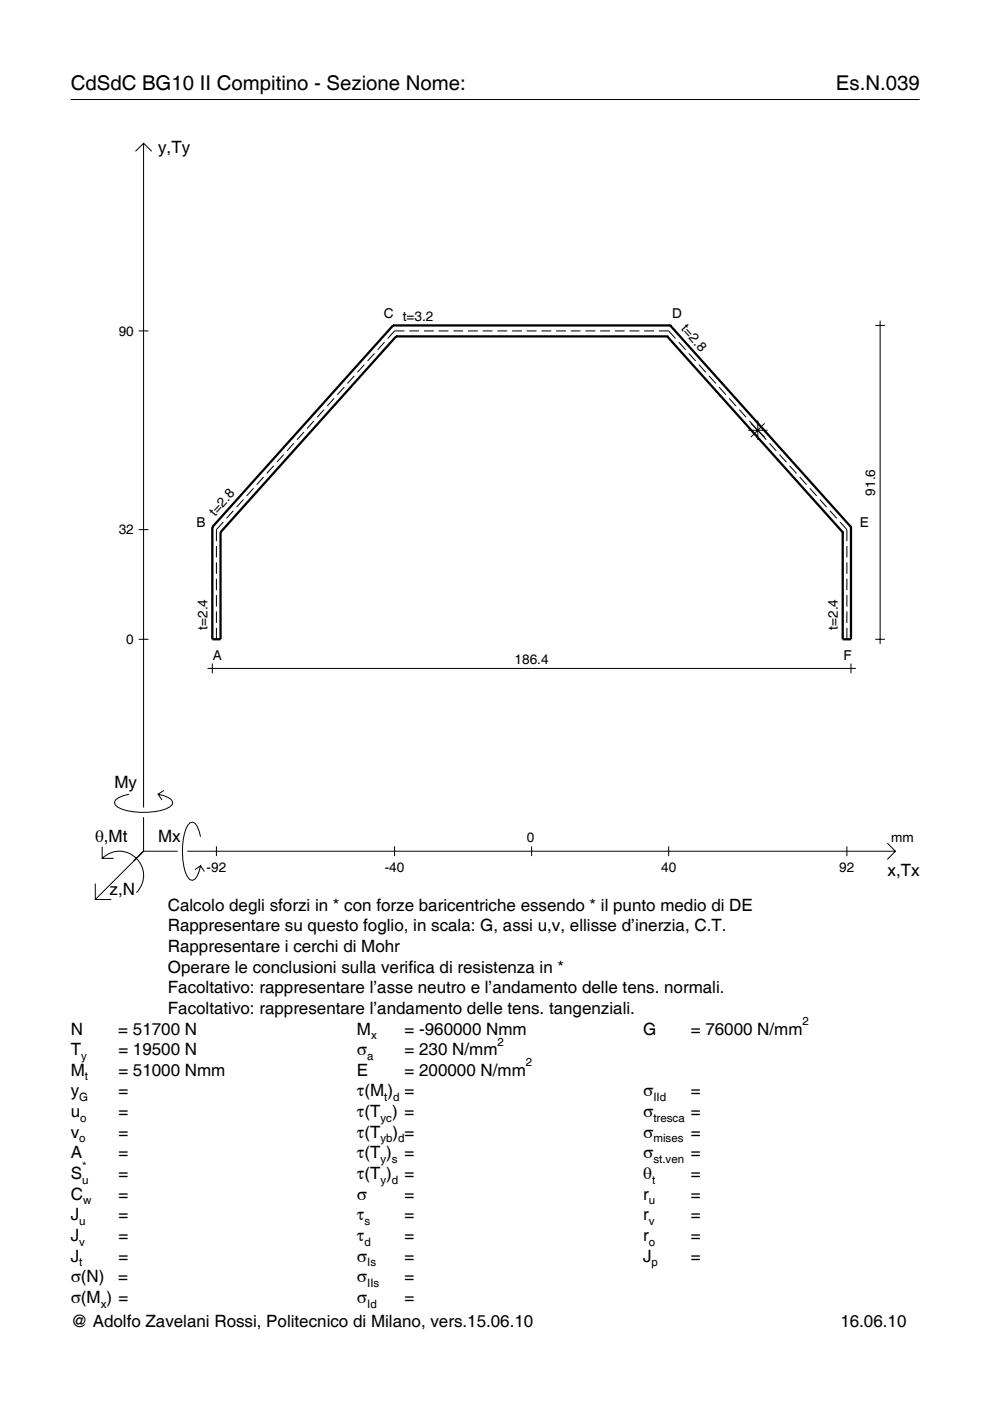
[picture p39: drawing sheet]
<svg xmlns="http://www.w3.org/2000/svg" width="210mm" height="297mm" viewBox="0 0 210 297" stroke-linecap="round" stroke-linejoin="round" font-family="sans-serif">
<defs><g id="words">
<g font-size="4.3">
<text x="15" y="19">CdSdC BG10 II Compitino - Sezione Nome:</text>
<text x="177.2" y="19">Es.N.039</text>
</g>
<g font-size="3.6">
<text x="33.5" y="32.4">y,Ty</text>
<text x="24.3" y="167.1">My</text>
<text x="20.1" y="178.4">θ,Mt</text>
<text x="33.5" y="178.4">Mx</text>
<text x="188.2" y="185.6">x,Tx</text>
<text x="23.2" y="189.7">z,N</text>
<text x="35.6" y="193.1">Calcolo degli sforzi in * con forze baricentriche essendo * il punto medio di DE</text>
<text x="35.6" y="197.5">Rappresentare su questo foglio, in scala: G, assi u,v, ellisse d’inerzia, C.T.</text>
<text x="35.6" y="201.8">Rappresentare i cerchi di Mohr</text>
<text x="35.6" y="206.2">Operare le conclusioni sulla verifica di resistenza in *</text>
<text x="35.6" y="210.6">Facoltativo: rappresentare l’asse neutro e l’andamento delle tens. normali.</text>
<text x="35.6" y="215">Facoltativo: rappresentare l’andamento delle tens. tangenziali.</text>
<text x="15" y="219.3">N</text>
<text x="25.1" y="219.3">= 51700 N</text>
<text x="75.7" y="219.3">M</text>
<text x="85.8" y="219.3">= -960000 Nmm</text>
<text x="136.4" y="219.3">G</text>
<text x="146.5" y="219.3">= 76000 N/mm</text>
<text x="15" y="223.7">T</text>
<text x="25.1" y="223.7">= 19500 N</text>
<text x="75.7" y="223.7">σ</text>
<text x="85.8" y="223.7">= 230 N/mm</text>
<text x="15" y="232.5">y</text>
<text x="15" y="228.1">M</text>
<text x="25.1" y="228.1">= 51000 Nmm</text>
<text x="25.1" y="232.5">=</text>
<text x="75.7" y="228.1">E</text>
<text x="75.7" y="232.5">τ(M ) =</text>
<text x="85.8" y="228.1">= 200000 N/mm</text>
<text x="136.4" y="232.5">σ</text>
<text x="146.5" y="232.5">=</text>
<text x="15" y="236.8">u</text>
<text x="25.1" y="236.8">=</text>
<text x="75.7" y="236.8">τ(T ) =</text>
<text x="136.4" y="236.8">σ</text>
<text x="146.5" y="236.8">=</text>
<text x="15" y="245.6">A</text>
<text x="15" y="241.2">v</text>
<text x="25.1" y="241.2">=</text>
<text x="25.1" y="245.6">=</text>
<text x="75.7" y="245.6">τ(T )</text>
<text x="75.7" y="241.2">τ(T</text>
<text x="83.3" y="241.2">) =</text>
<text x="85.8" y="245.6">=</text>
<text x="136.4" y="241.2">σ</text>
<text x="136.4" y="245.6">σ</text>
<text x="146.5" y="241.2">=</text>
<text x="146.5" y="245.6">=</text>
<text x="15" y="250">S</text>
<text x="25.1" y="250">=</text>
<text x="75.7" y="250">τ(T )</text>
<text x="85.8" y="250">=</text>
<text x="136.4" y="250">θ</text>
<text x="146.5" y="250">=</text>
<text x="15" y="254.3">C</text>
<text x="25.1" y="254.3">=</text>
<text x="75.7" y="254.3">σ</text>
<text x="85.8" y="254.3">=</text>
<text x="136.4" y="254.3">r</text>
<text x="146.5" y="254.3">=</text>
<text x="15" y="258.7">J</text>
<text x="15" y="263.1">J</text>
<text x="25.1" y="258.7">=</text>
<text x="25.1" y="263.1">=</text>
<text x="75.7" y="258.7">τ</text>
<text x="75.7" y="263.1">τ</text>
<text x="85.8" y="258.7">=</text>
<text x="85.8" y="263.1">=</text>
<text x="136.4" y="258.7">r</text>
<text x="136.4" y="263.1">r</text>
<text x="146.5" y="258.7">=</text>
<text x="146.5" y="263.1">=</text>
<text x="15" y="267.5">J</text>
<text x="25.1" y="267.5">=</text>
<text x="75.7" y="267.5">σ</text>
<text x="85.8" y="267.5">=</text>
<text x="136.4" y="267.5">J</text>
<text x="146.5" y="267.5">=</text>
<text x="15" y="271.8">σ(N)</text>
<text x="25.1" y="271.8">=</text>
<text x="75.7" y="271.8">σ</text>
<text x="85.8" y="271.8">=</text>
<text x="15" y="276.2">σ(M ) =</text>
<text x="15" y="281.4">@ Adolfo Zavelani Rossi, Politecnico di Milano, vers.15.06.10</text>
<text x="75.7" y="276.2">σ</text>
<text x="85.8" y="276.2">=</text>
<text x="178.2" y="281.4">16.06.10</text>
</g>
<g font-size="2.9">
<text x="25.2" y="71.2">90</text>
<text x="81.4" y="67.4">C t=3.2</text>
<text x="142.5" y="67.4">D</text>
<text x="144.2" y="69.8" transform="rotate(48 144.2 69.8)">t=2.8</text>
<text x="185.6" y="105.1" transform="rotate(-90 185.6 105.1)">91.6</text>
<text x="25.2" y="113.3">32</text>
<text x="41.7" y="111.8">B</text>
<text x="45.6" y="109.5" transform="rotate(-48 45.6 109.5)">t=2.8</text>
<text x="182.3" y="111.8">E</text>
<text x="26.8" y="136.5">0</text>
<text x="44" y="133.5" transform="rotate(-90 44 133.5)">t=2.4</text>
<text x="177.7" y="133.5" transform="rotate(-90 177.7 133.5)">t=2.4</text>
<text x="45.1" y="140">A</text>
<text x="109.1" y="140.7">186.4</text>
<text x="178.8" y="140">F</text>
<text x="111.7" y="178.4">0</text>
<text x="189" y="178.4">mm</text>
<text x="43.8" y="184.9">-92</text>
<text x="81.6" y="184.9">-40</text>
<text x="140.2" y="184.9">40</text>
<text x="178" y="184.9">92</text>
</g>
<g font-size="2.4">
<text x="78.7" y="220.3">x</text>
<text x="105.5" y="221.7">2</text>
<text x="170.2" y="217.3">2</text>
<text x="17.2" y="224.7">y</text>
<text x="77.9" y="224.7">a</text>
<text x="111.5" y="226.1">2</text>
<text x="16.8" y="233.5">G</text>
<text x="18" y="229.1">t</text>
<text x="81.5" y="233.5">t d</text>
<text x="138.5" y="233.5">IId</text>
<text x="17" y="237.8">o</text>
<text x="80.7" y="237.8">yc</text>
<text x="138.5" y="237.8">tresca</text>
<text x="16.8" y="242.2">o</text>
<text x="80.7" y="242.2">yb d</text>
<text x="138.5" y="242.2">mises</text>
<text x="17.4" y="251">u</text>
<text x="17.4" y="248">*</text>
<text x="80.7" y="246.6">y s</text>
<text x="80.7" y="251">y d</text>
<text x="138.2" y="251">t</text>
<text x="138.5" y="246.6">st.ven</text>
<text x="17.6" y="255.3">w</text>
<text x="137.6" y="255.3">u</text>
<text x="16.8" y="259.7">u</text>
<text x="77.3" y="259.7">s</text>
<text x="137.6" y="259.7">v</text>
<text x="16.8" y="264.1">v</text>
<text x="16.8" y="268.5">t</text>
<text x="77.3" y="264.1">d</text>
<text x="77.9" y="268.5">Is</text>
<text x="137.6" y="264.1">o</text>
<text x="138.2" y="268.5">p</text>
<text x="77.9" y="272.8">IIs</text>
<text x="21.4" y="277.2">x</text>
<text x="77.9" y="277.2">Id</text>
</g>
</g></defs>
<g fill="none" stroke="#000" stroke-width=".21">
<path d="M15 21.1h180M28.7 32.1l1.7-1.7 1.8 1.7M30.4 30.4v140.8M29.4 70.2h2.1M75.1 79.7l-1.4 1.6M77.2 77.3l-1.4 1.6M79.4 74.9l-1.5 1.6M81.5 72.5l-1.4 1.7M85.7 70.2h-2l-1.5 1.6M86.8 70.2h2.1M89.9 70.2h2.1M93 70.2h2.1"/>
<path d="M96.1 70.2h2.1M99.2 70.2h2.1M102.3 70.2h2.1M105.4 70.2h2.1M108.6 70.2h2M111.7 70.2h2.1M114.8 70.2h2.1M117.9 70.2h2.1M121 70.2h2.1M124.1 70.2h2.1M127.2 70.2h2.1M130.4 70.2h2"/>
<path d="M133.5 70.2h2M136.6 70.2h2.1M139.7 70.2h2.1l1.4 1.6M143.9 72.5l1.5 1.7M146 74.9l1.5 1.6M148.2 77.3l1.4 1.6M150.3 79.7l1.5 1.6M185.6 69h2M186.6 68v68.6M58 98.8l-1.4 1.6M60.2 96.4l-1.5 1.6M62.3 94l-1.5 1.6"/>
<path d="M64.4 91.6l-1.4 1.6M66.6 89.2l-1.5 1.6M68.7 86.8l-1.4 1.7M70.8 84.5l-1.4 1.6M73 82.1l-1.5 1.6M152.5 82.1l1.4 1.6M154.6 84.5l1.4 1.6M156.7 86.8l1.5 1.7M158.6 91.2h4.1M158.9 89.2l1.4 1.6M159.2 89.8l2.9 2.9M160.7 89.2v4.1"/>
<path d="M161 91.6l1.5 1.6M162.1 89.8l-2.9 2.9M163.1 94l1.5 1.6M165.3 96.4l1.4 1.6M167.4 98.8l1.5 1.6M29.4 112.3h2.1M45.9 115.8v2.4M45.9 119.2v2.5M47.3 110.7l-1.4 1.6v2.4M49.5 108.3l-1.5 1.6M51.6 105.9l-1.4 1.6M53.7 103.5l-1.4 1.6"/>
<path d="M55.9 101.1l-1.5 1.7M169.6 101.1l1.4 1.7M171.7 103.5l1.4 1.6M173.8 105.9l1.5 1.6M176 108.3l1.4 1.6M178.1 110.7l1.5 1.6v2.4M179.6 115.8v2.4M179.6 119.2v2.5M29.4 135.5h2.1M45.9 122.7v2.4M45.9 126.2v2.4M45.9 129.6v2.5"/>
<path d="M45.9 133.1v2.4M179.6 122.7v2.4M179.6 126.2v2.4M179.6 129.6v2.5M179.6 133.1v2.4M185.6 135.5h2M44 141.7h137.5M45 140.7v2M180.4 140.7v2M21.7 179.6v2.4h2.4M27.3 168.4a3.6 3.6 0 0 0-3 1.7l.1 .5a5.6 5.6 0 0 0 3.8 1.5 13.4 13.4 0 0 0 7.8-1l.5-.5 .1-.5a3.6 3.6 0 0 0-3.1-1.7l.8 1.2M30.4 173.3v7.2"/>
<path d="M34.7 167.6l-1.2 .8M42.5 177.4a3.6 3.6 0 0 0-1.7-3.1l-.5 .1a5.7 5.7 0 0 0-1.5 3.8 13.9 13.9 0 0 0 1.1 7.9l.4 .4 .5 .1a3.6 3.6 0 0 0 1.7-3l-1.2 .8M45.9 179.4v2.1M83.7 179.4v2.1M112.7 179.4v2.1M141.8 179.4v2.1M179.6 179.4v2.1M188.1 178.8l1.7 1.7-1.7 1.7M20.2 187.3v3.4h3.4M21.7 182a5.1 5.1 0 0 1 7.2 0 5.1 5.1 0 0 1 0 7.3M30.4 180.5l-10.2 10.2M30.4 180.5h7.2"/>
<path d="M39.7 180.5h150.1M42.5 183.6l.8 1.2"/>
</g>
<g fill="none" stroke="#000" stroke-width=".48">
<path d="M83.3 69h.1M83.3 69l-38.3 42.7M83.3 69h58.8M84 71.3h.1M84 71.3l-37.2 41.5M84 71.3h57.5M141.5 71.3h.1M141.5 71.3l37.2 41.5M142.1 69h.1M142.1 69l38.3 42.7M45 111.7h.1M45 111.7v23.8h1.8v-22.7"/>
<path d="M46.8 112.8h.1M178.7 112.8h.1M180.4 111.7h.1M180.4 111.7v23.8h-1.7v-22.7"/>
</g>
<use href="#words"/>
</svg>
